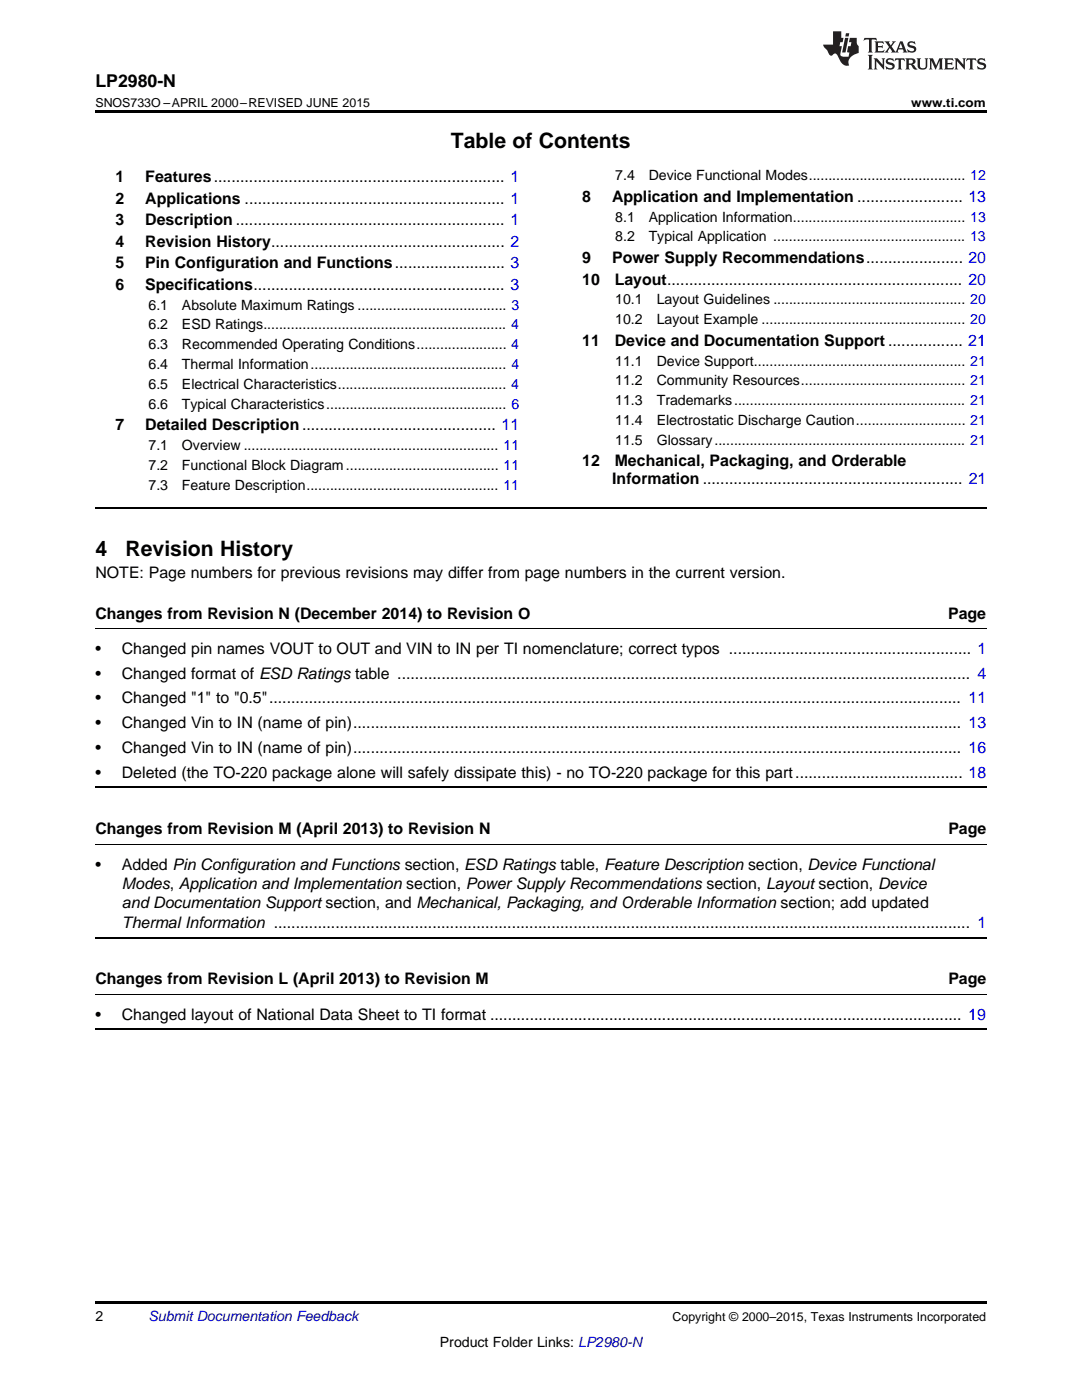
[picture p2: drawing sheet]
<svg xmlns="http://www.w3.org/2000/svg" width="216mm" height="279mm" viewBox="0 0 216 279" stroke-linecap="round" stroke-linejoin="round" font-family="sans-serif">
<defs><g id="words">
<g font-size="4.2">
<text x="90" y="29.6">Table of Contents</text>
<text x="19" y="111">4</text>
<text x="25" y="111">Revision History</text>
</g>
<text font-size="3.5" x="19" y="17.3">LP2980-N</text>
<g font-size="3.2">
<text x="23" y="36.3">1</text>
<text x="23" y="40.6">2</text>
<text x="29" y="36.3">Features.................................................................. 1</text>
<text x="29" y="40.6">Applications ........................................................... 1</text>
<text x="116.2" y="40.3">8</text>
<text x="122.1" y="40.3">Application and Implementation ........................ 13</text>
<text x="23" y="44.9">3</text>
<text x="29" y="44.9">Description ............................................................. 1</text>
<text x="23" y="49.2">4</text>
<text x="23" y="53.6">5</text>
<text x="29" y="49.2">Revision History..................................................... 2</text>
<text x="29" y="53.6">Pin Configuration and Functions......................... 3</text>
<text x="116.2" y="52.5">9</text>
<text x="122.1" y="52.5">Power Supply Recommendations...................... 20</text>
<text x="23" y="57.9">6</text>
<text x="29" y="57.9">Specifications......................................................... 3</text>
<text x="116.2" y="56.8">10</text>
<text x="122.7" y="56.8">Layout................................................................... 20</text>
<text x="116.2" y="69">11</text>
<text x="122.7" y="69">Device and Documentation Support ................. 21</text>
<text x="23" y="85.9">7</text>
<text x="29" y="85.9">Detailed Description............................................ 11</text>
<text x="116.2" y="93.1">12</text>
<text x="122.7" y="93.1">Mechanical, Packaging, and Orderable</text>
<text x="122.2" y="96.6">Information ........................................................... 21</text>
<text x="19" y="115.3">NOTE: Page numbers for previous revisions may differ from page numbers in the current version.</text>
<text x="19" y="123.4">Changes from Revision N (December 2014) to Revision O</text>
<text x="189.2" y="123.4">Page</text>
<text x="19" y="130.5">•</text>
<text x="24.3" y="130.5">Changed pin names VOUT to OUT and VIN to IN per TI nomenclature; correct typos ....................................................... 1</text>
<text x="19" y="135.4">•</text>
<text x="24.3" y="135.4">Changed format of ESD Ratings table .................................................................................................................................. 4</text>
<text x="19" y="140.4">•</text>
<text x="24.3" y="140.4">Changed &quot;1&quot; to &quot;0.5&quot;............................................................................................................................................................. 11</text>
<text x="19" y="145.3">•</text>
<text x="24.3" y="145.3">Changed Vin to IN (name of pin).......................................................................................................................................... 13</text>
<text x="19" y="150.2">•</text>
<text x="19" y="155.2">•</text>
<text x="24.3" y="150.2">Changed Vin to IN (name of pin).......................................................................................................................................... 16</text>
<text x="24.3" y="155.2">Deleted (the TO-220 package alone will safely dissipate this) - no TO-220 package for this part...................................... 18</text>
<text x="19" y="166.5">Changes from Revision M (April 2013) to Revision N</text>
<text x="189.2" y="166.5">Page</text>
<text x="19" y="173.5">•</text>
<text x="24.3" y="173.5">Added Pin Configuration and Functions section, ESD Ratings table, Feature Description section, Device Functional</text>
<text x="24.3" y="177.4">Modes, Application and Implementation section, Power Supply Recommendations section, Layout section, Device</text>
<text x="24.3" y="181.3">and Documentation Support section, and Mechanical, Packaging, and Orderable Information section; add updated</text>
<text x="24.3" y="185.2">Thermal Information .............................................................................................................................................................. 1</text>
<text x="19" y="196.5">Changes from Revision L (April 2013) to Revision M</text>
<text x="189.2" y="196.5">Page</text>
<text x="19" y="203.5">•</text>
<text x="24.3" y="203.5">Changed layout of National Data Sheet to TI format ........................................................................................................... 19</text>
</g>
<g font-size="2.8">
<text x="122.8" y="36">7.4</text>
<text x="129.4" y="36">Device Functional Modes........................................ 12</text>
<text x="122.8" y="44.2">8.1</text>
<text x="129.4" y="44.2">Application Information............................................ 13</text>
<text x="122.8" y="48.2">8.2</text>
<text x="129.4" y="48.2">Typical Application ................................................. 13</text>
<text x="29.6" y="61.8">6.1</text>
<text x="29.6" y="65.8">6.2</text>
<text x="36.3" y="61.8">Absolute Maximum Ratings ...................................... 3</text>
<text x="36.3" y="65.8">ESD Ratings.............................................................. 4</text>
<text x="122.8" y="60.7">10.1</text>
<text x="122.8" y="64.7">10.2</text>
<text x="131" y="60.7">Layout Guidelines ................................................. 20</text>
<text x="131" y="64.7">Layout Example .................................................... 20</text>
<text x="29.6" y="69.7">6.3</text>
<text x="36.3" y="69.7">Recommended Operating Conditions....................... 4</text>
<text x="29.6" y="73.7">6.4</text>
<text x="29.6" y="77.6">6.5</text>
<text x="36.3" y="73.7">Thermal Information.................................................. 4</text>
<text x="36.3" y="77.6">Electrical Characteristics........................................... 4</text>
<text x="122.8" y="73">11.1</text>
<text x="122.8" y="76.9">11.2</text>
<text x="131" y="73">Device Support...................................................... 21</text>
<text x="131" y="76.9">Community Resources.......................................... 21</text>
<text x="29.6" y="81.6">6.6</text>
<text x="36.3" y="81.6">Typical Characteristics.............................................. 6</text>
<text x="122.8" y="80.9">11.3</text>
<text x="131" y="80.9">Trademarks........................................................... 21</text>
<text x="29.6" y="89.8">7.1</text>
<text x="36.3" y="89.8">Overview ................................................................. 11</text>
<text x="122.8" y="84.8">11.4</text>
<text x="122.8" y="88.8">11.5</text>
<text x="131" y="84.8">Electrostatic Discharge Caution............................ 21</text>
<text x="131" y="88.8">Glossary................................................................ 21</text>
<text x="29.6" y="93.8">7.2</text>
<text x="36.3" y="93.8">Functional Block Diagram....................................... 11</text>
<text x="29.6" y="97.7">7.3</text>
<text x="36.3" y="97.7">Feature Description................................................. 11</text>
<text x="19" y="263.6">2</text>
<text x="87.8" y="268.9">Product Folder Links: LP2980-N</text>
</g>
<text font-size="2.8" fill="#0000c8" x="29.6" y="263.6">Submit Documentation Feedback</text>
<g font-size="2.5">
<text x="19" y="21.4">SNOS733O –APRIL 2000–REVISED JUNE 2015</text>
<text x="181.8" y="21.4">www.ti.com</text>
<text x="134.2" y="263.6">Copyright © 2000–2015, Texas Instruments Incorporated</text>
</g>
</g></defs>
<path d="M19 22h177.8v.5h-177.8zM19 259.7h177.8v.5h-177.8z" fill="#000"/>
<path d="M19 101.4h177.8M19 157.1h177.8M19 187.1h177.8M19 205.5h177.8" fill="none" stroke="#000" stroke-width=".35"/>
<path d="M19 125.5h177.8M19 168.5h177.8M19 198.5h177.8" fill="none" stroke="#000" stroke-width=".2"/>
<g fill="#231f20">
<path d="M172.5 7.6l-.1 .5 .4-.2h.6v.1v2.1l-.2 .4h.9l-.2-.4v-2.1l.1-.1h.5l.5 .2-.2-.5zM174.5 8.3l.2 .3v1.5l-.2 .4h1.8l.2-.6a1.04 1.04 0 0 1-1.3 .2v-.7h.6l.3 .2v-.6l-.3 .2h-.6v-.6l.8-.1 .4 .3-.2-.5zM176.5 8.3l.9 1.1-.9 1.1h.8l-.2-.2 .4-.7 .5 .7-.2 .2h1.5l-.2-.2 .2-.4h.9l.1 .4-.2 .2h1l-.3-.3-.7-1.9h-.5l-.9 2-.8-1 .9-1h-.8l.1 .3-.4 .5-.3-.6 .1-.2zM179.7 8.6l.4 1h-.7zM181.3 8.4a.63 .63 0 0 0-.2 .7 .63 .63 0 0 0 .6 .4l.6 .2 .1 .2a.75 .75 0 0 1-.7 .4 .75 .75 0 0 1-.6-.5l.1 .7 .1-.1a1.11 1.11 0 0 0 1.5-.6 1.13 1.13 0 0 0-1.2-.8l-.1-.4a1.04 1.04 0 0 1 1.2 .2l-.2-.5-.2 .1-.4-.2zM173.2 10.9l.2 .4v2.2l-.2 .4h1l-.3-.4v-2.2l.3-.4zM174.3 11.6l.3 .4v1.5l-.3 .4h.8l-.2-.4v-1.3l1.5 1.7v-1.9l.2-.4h-.7l.2 .4v.9l-1.1-1.3zM177 11.8a.62 .62 0 0 0-.2 .7 .62 .62 0 0 0 .6 .4l.6 .1 .1 .3a.76 .76 0 0 1-.7 .3 .76 .76 0 0 1-.7-.4l.2 .7 .1-.1a1.11 1.11 0 0 0 1.5-.6 1.13 1.13 0 0 0-1.2-.8l-.1-.4a1.04 1.04 0 0 1 1.2 .2l-.2-.6-.2 .1-.5-.1zM178.7 11.6l-.2 .6a.61 .61 0 0 1 .8-.3v1.6l-.2 .4h.9l-.2-.4v-1.6a.63 .63 0 0 1 .7 .3l-.1-.6zM180.6 11.6l.3 .4v1.5l-.3 .4h1l-.2-.2-.1-.8 .6 .2a.76 .76 0 0 0 1.2 .7l-1-1a.58 .58 0 0 0 .6-.5 .58 .58 0 0 0-.5-.6zM181.4 11.9h.1a.45 .45 0 0 1 .5 .1 .45 .45 0 0 1 .1 .5l-.8 .2zM182.9 11.6l.2 .2a2.17 2.17 0 0 0 .3 1.9 .99 .99 0 0 0 1.6-.6v-1.1l.2-.4h-.7l.2 .2a1.92 1.92 0 0 1-.2 1.8 .6 .6 0 0 1-.9-.5v-1.1l.2-.4zM185.4 11.6l.2 .4v1.5l-.2 .4h.7l-.2-.4v-1.4l.8 1.8 .8-1.8v1.4l-.2 .4h.9l-.2-.4v-1.5l.2-.4h-.8l-.6 1.5-.6-1.5zM188.4 11.6l.2 .4v1.5l-.2 .4h1.8l.1-.6a1.04 1.04 0 0 1-1.2 .1v-.6h.5l.4 .2v-.6l-.4 .2h-.5v-.7h.8l.3 .3-.1-.6zM190.5 11.6l.2 .4v1.5l-.2 .4h.7l-.2-.4v-1.3l1.5 1.7v-1.9l.2-.4h-.7l.2 .4v.9l-1.1-1.3zM192.9 11.6l-.1 .6a.61 .61 0 0 1 .7-.3l.1 1.6-.3 .4h1l-.3-.4 .1-1.6a.63 .63 0 0 1 .7 .3l-.1-.6zM195.2 11.8a.62 .62 0 0 0-.2 .7 .62 .62 0 0 0 .6 .4l.6 .1 .1 .3a.76 .76 0 0 1-.7 .3 .76 .76 0 0 1-.6-.4l.1 .7 .1-.1a1.11 1.11 0 0 0 1.6-.6 1.13 1.13 0 0 0-1.3-.8l-.1-.4a1.04 1.04 0 0 1 1.2 .2l-.1-.6-.2 .1-.5-.1z"/>
<path d="M166.2 6.3v2.6h-1.9v.4l.8 .9a.91 .91 0 0 0 1 .8 .56 .56 0 0 1 .5-.3 .56 .56 0 0 1 .5 .3l.4 .8a1.53 1.53 0 0 0 1.9 1.2 1.54 1.54 0 0 1 1-2.1l.9-.3v-1.4a1.52 1.52 0 0 1-.4-1.6h-1.3l-.2 .8h.5l-.2 .8h-.5l-.1 1v.2l.4 .1-.2 .8a1.93 1.93 0 0 1-1.6-.3l.3-1.8h-.5l.2-.8h.4l.2-.8h-.4v-1.3zM168.6 7.6l-.6 2.9h.7l.6-2.9zM168.8 6.6l-.1 .7h.6l.2-.7z"/>
</g>
<use href="#words"/>
</svg>
